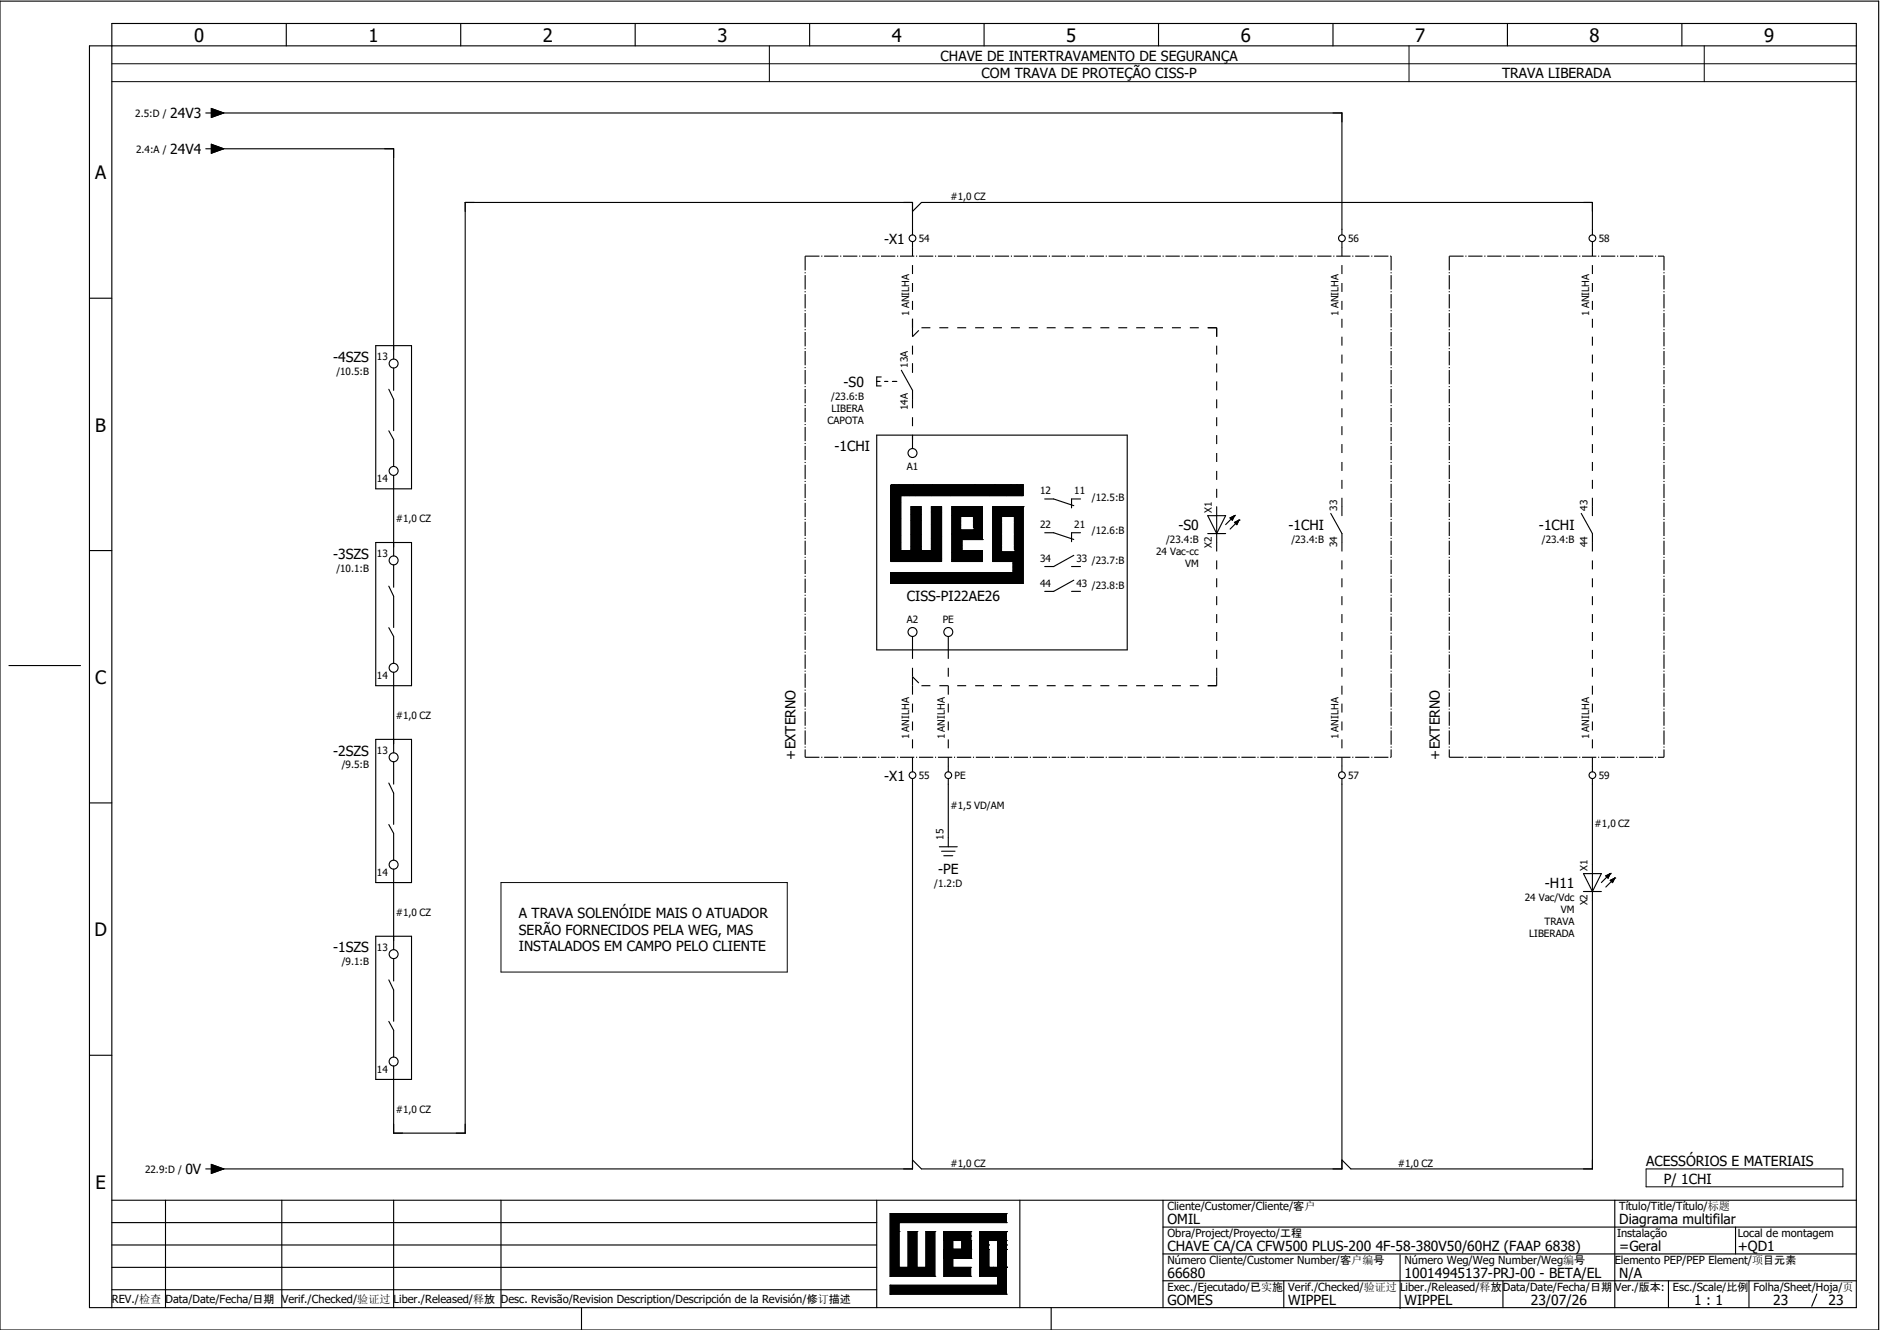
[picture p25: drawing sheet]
<svg xmlns="http://www.w3.org/2000/svg" width="297mm" height="210mm" viewBox="0 0 297 210" stroke-linecap="round" stroke-linejoin="round" font-family="sans-serif">
<defs><g id="words">
<g font-size="2.9">
<text x="30.7" y="6.6">0</text>
<text x="58.2" y="6.6">1</text>
<text x="85.8" y="6.6">2</text>
<text x="113.4" y="6.6">3</text>
<text x="141" y="6.6">4</text>
<text x="168.5" y="6.6">5</text>
<text x="196.1" y="6.6">6</text>
<text x="223.7" y="6.6">7</text>
<text x="251.3" y="6.6">8</text>
<text x="278.9" y="6.6">9</text>
<text x="15" y="28.3">A</text>
<text x="15.1" y="68.2">B</text>
<text x="15" y="108.1">C</text>
<text x="14.9" y="148">D</text>
<text x="15.1" y="187.9">E</text>
</g>
<g font-size="2.2">
<text x="148.7" y="9.6">CHAVE DE INTERTRAVAMENTO DE SEGURANÇA</text>
<text x="155.1" y="12.3">COM TRAVA DE PROTEÇÃO CISS-P</text>
<text x="237.5" y="12.4">TRAVA LIBERADA</text>
<text x="26.9" y="18.7">24V3</text>
<text x="26.9" y="24.4">24V4</text>
<text x="139.8" y="38.5">-X1</text>
<text x="52.7" y="57.2">-4SZS</text>
<text x="133.3" y="61.1">-S0</text>
<text x="131.9" y="71.3">-1CHI</text>
<text x="186.3" y="83.8">-S0</text>
<text x="203.7" y="83.8">-1CHI</text>
<text x="243.3" y="83.8">-1CHI</text>
<text x="52.7" y="88.3">-3SZS</text>
<text x="143.3" y="94.9">CISS-PI22AE26</text>
<text x="52.7" y="119.4">-2SZS</text>
<text x="125.8" y="120" transform="rotate(-90 125.8 120)">+EXTERNO</text>
<text x="139.8" y="123.4">-X1</text>
<text x="227.6" y="120" transform="rotate(-90 227.6 120)">+EXTERNO</text>
<text x="148.3" y="138.1">-PE</text>
<text x="244.2" y="140.3">-H11</text>
<text x="82" y="145">A TRAVA SOLENÓIDE MAIS O ATUADOR</text>
<text x="82" y="147.7">SERÃO FORNECIDOS PELA WEG, MAS</text>
<text x="52.7" y="150.5">-1SZS</text>
<text x="82" y="150.3">INSTALADOS EM CAMPO PELO CLIENTE</text>
<text x="29.3" y="185.6">0V</text>
<text x="260.2" y="184.3">ACESSÓRIOS E MATERIAIS</text>
<text x="263" y="187.1">P/ 1CHI</text>
<text x="184.5" y="193.5">OMIL</text>
<text x="184.5" y="197.7">CHAVE CA/CA CFW500 PLUS-200 4F-58-380V50/60HZ (FAAP 6838)</text>
<text x="256" y="193.5">Diagrama multifilar</text>
<text x="256" y="197.7">=Geral</text>
<text x="274.7" y="197.7">+QD1</text>
<text x="184.5" y="201.9">66680</text>
<text x="222" y="201.9">10014945137-PRJ-00 - BETA/EL</text>
<text x="256" y="201.9">N/A</text>
<text x="184.5" y="206.2">GOMES</text>
<text x="203.6" y="206.2">WIPPEL</text>
<text x="222" y="206.2">WIPPEL</text>
<text x="242" y="206.2">23/07/26</text>
<text x="267.8" y="206.2">1 : 1</text>
<text x="280.3" y="206.2">23</text>
<text x="289.1" y="206.2">23</text>
</g>
<g font-size="1.8">
<text x="184.5" y="191.2">Cliente/Customer/Cliente/客户</text>
<text x="256" y="191.2">Título/Title/Título/标题</text>
<text x="184.5" y="195.5">Obra/Project/Proyecto/工程</text>
<text x="255.6" y="195.5">Instalação</text>
<text x="274.7" y="195.5">Local de montagem</text>
<text x="184.5" y="204">Exec./Ejecutado/已实施</text>
<text x="184.5" y="199.7">Número Cliente/Customer Number/客户编号</text>
<text x="203.6" y="204">Verif./Checked/验证过</text>
<text x="221.3" y="204">Liber./Released/释放</text>
<text x="222" y="199.7">Número Weg/Weg Number/Weg编号</text>
<text x="237.6" y="204">Data/Date/Fecha/日期</text>
<text x="255.3" y="204">Ver./版本:</text>
<text x="255.3" y="199.7">Elemento PEP/PEP Element/项目元素</text>
<text x="264.4" y="204">Esc./Scale/比例</text>
<text x="277.2" y="204">Folha/Sheet/Hoja/页</text>
<text x="17.7" y="205.9">REV./检查</text>
<text x="26.2" y="205.9">Data/Date/Fecha/日期</text>
<text x="44.5" y="205.9">Verif./Checked/验证过</text>
<text x="62.2" y="205.9">Liber./Released/释放</text>
<text x="79.2" y="205.9">Desc. Revisão/Revision Description/Descripción de la Revisión/修订描述</text>
</g>
<g font-size="1.6">
<text x="21.4" y="18.5">2.5:D /</text>
<text x="21.5" y="24.1">2.4:A /</text>
<text x="150.3" y="31.6">#1,0 CZ</text>
<text x="145.2" y="38.3">54</text>
<text x="213.1" y="38.3">56</text>
<text x="252.7" y="38.3">58</text>
<text x="143.7" y="49.9" transform="rotate(-90 143.7 49.9)">1 ANILHA</text>
<text x="211.6" y="49.9" transform="rotate(-90 211.6 49.9)">1 ANILHA</text>
<text x="251.2" y="49.9" transform="rotate(-90 251.2 49.9)">1 ANILHA</text>
<text x="53.2" y="59.2">/10.5:B</text>
<text x="59.6" y="56.9">13</text>
<text x="143.5" y="58.1" transform="rotate(-90 143.5 58.1)">13A</text>
<text x="131.4" y="63.2">/23.6:B</text>
<text x="131.4" y="65.1">LIBERA</text>
<text x="143.5" y="64.8" transform="rotate(-90 143.5 64.8)">14A</text>
<text x="130.8" y="67">CAPOTA</text>
<text x="59.6" y="76.2">14</text>
<text x="143.3" y="74.2">A1</text>
<text x="62.6" y="82.6">#1,0 CZ</text>
<text x="164.4" y="78.1">12</text>
<text x="164.4" y="83.4">22</text>
<text x="169.8" y="78.1">11</text>
<text x="169.8" y="83.4">21</text>
<text x="172.6" y="79.1">/12.5:B</text>
<text x="191.6" y="81.1" transform="rotate(-90 191.6 81.1)">X1</text>
<text x="211.4" y="80.7" transform="rotate(-90 211.4 80.7)">33</text>
<text x="251" y="80.7" transform="rotate(-90 251 80.7)">43</text>
<text x="59.6" y="88">13</text>
<text x="164.4" y="88.8">34</text>
<text x="170.2" y="88.8">33 /23.7:B</text>
<text x="172.6" y="84.4">/12.6:B</text>
<text x="182.7" y="87.7">24 Vac-cc</text>
<text x="184.3" y="85.8">/23.4:B</text>
<text x="187.3" y="89.6">VM</text>
<text x="191.6" y="86.5" transform="rotate(-90 191.6 86.5)">X2</text>
<text x="204.1" y="85.8">/23.4:B</text>
<text x="211.4" y="86.5" transform="rotate(-90 211.4 86.5)">34</text>
<text x="243.7" y="85.8">/23.4:B</text>
<text x="251" y="86.5" transform="rotate(-90 251 86.5)">44</text>
<text x="53.2" y="90.3">/10.1:B</text>
<text x="164.4" y="92.7">44</text>
<text x="170.2" y="92.7">43 /23.8:B</text>
<text x="143.3" y="98.5">A2</text>
<text x="149" y="98.5">PE</text>
<text x="59.6" y="107.3">14</text>
<text x="62.6" y="113.7">#1,0 CZ</text>
<text x="59.6" y="119.1">13</text>
<text x="143.7" y="116.8" transform="rotate(-90 143.7 116.8)">1 ANILHA</text>
<text x="149.4" y="116.8" transform="rotate(-90 149.4 116.8)">1 ANILHA</text>
<text x="211.6" y="116.8" transform="rotate(-90 211.6 116.8)">1 ANILHA</text>
<text x="251.2" y="116.8" transform="rotate(-90 251.2 116.8)">1 ANILHA</text>
<text x="54" y="121.4">/9.5:B</text>
<text x="145.2" y="123.1">55</text>
<text x="150.9" y="123.1">PE</text>
<text x="213.1" y="123.1">57</text>
<text x="252.7" y="123.1">59</text>
<text x="150.3" y="127.8">#1,5 VD/AM</text>
<text x="252.1" y="130.6">#1,0 CZ</text>
<text x="149.1" y="132.7" transform="rotate(-90 149.1 132.7)">15</text>
<text x="251" y="137.6" transform="rotate(-90 251 137.6)">X1</text>
<text x="59.6" y="138.4">14</text>
<text x="147.7" y="140.2">/1.2:D</text>
<text x="241" y="142.4">24 Vac/Vdc</text>
<text x="251" y="143.1" transform="rotate(-90 251 143.1)">X2</text>
<text x="62.6" y="144.8">#1,0 CZ</text>
<text x="241.7" y="148.1">LIBERADA</text>
<text x="244.1" y="146.2">TRAVA</text>
<text x="246.7" y="144.3">VM</text>
<text x="54" y="152.5">/9.1:B</text>
<text x="59.6" y="150.2">13</text>
<text x="59.6" y="169.5">14</text>
<text x="62.6" y="175.9">#1,0 CZ</text>
<text x="22.9" y="185.4">22.9:D /</text>
<text x="150.3" y="184.4">#1,0 CZ</text>
<text x="221" y="184.4">#1,0 CZ</text>
</g>
</g></defs>
<g fill="none" stroke="#000" stroke-width=".18">
<path d="M0 .2h297v210h-297zM32.5 17.9h.9M33.4 17.1l2 .8-2 .7zM33.9 17.9h178.2v19.2M45.3 3.7v3.5M72.8 3.7v3.5M100.4 3.7v3.5M128 3.7v3.5M155.6 3.7v3.5M183.1 3.7v3.5M210.7 3.7v3.5M238.3 3.7v3.5"/>
<path d="M265.9 3.7v3.5M293.4 7.2h-279.3v199.4h279.3v-202.9h-275.7v202.9M32.5 23.5h.9M33.4 22.8l2 .7-2 .7zM33.9 23.5h28.3v33.2M144.2 37.1v-5.1h-70.7v147.1h-11.3v-10.6M144.2 38.2v.9M144.2 33.4l1.5-1.4h106v5.1M212.1 38.2v.9M251.7 38.2v.9M14.1 47.1h3.6M59.4 54.6h5.7v22.6h-5.7z"/>
<path d="M62.2 58.2v3.5M139.3 59.6h-.7v1.4h.7M142.5 58.5l1.7 3.2v1.4M144.2 57.4v1.5M61.5 61.5l.7 1.6v5M61.5 68.1l.7 1.4v4.2M62.2 75.1v12.8M138.6 68.8h39.6v33.9h-39.6zM138.6 60.3h.5M139.8 60.3h.6M141.1 60.3h.7M144.2 68.8v2.1"/>
<path d="M165.1 78.9l1.5-.1 3.1 1.1M170.8 78.8h-1.4v1.5M14.1 87h3.6M59.4 85.7h5.7v22.7h-5.7zM61.5 92.6l.7 1.6v5M61.5 99.2l.7 1.4v4.2M62.2 89.3v3.5M165.1 84.2h1.5l3.1 1M169.4 89.5h1.4M169.4 93.5h1.4M169.7 87.8l-3.1 1.7h-1.5M169.7 91.7l-3.1 1.8h-1.5"/>
<path d="M170.8 84.2h-1.4v1.4M190.9 81.5h2.8l-1.4 2.8zM190.9 84.3h2.8M192.3 80.1v5.6M194.4 81.8l.8-.3-.4 .7zM195.2 81.5h.1M195.2 82.6l.7-.4-.4 .7zM195.2 81.5l-1.5 1.4M195.9 82.2h.1M195.9 82.2l-1.5 1.4M210.4 81.1l1.7 3.2v1.4M212.1 80.1v1.4"/>
<path d="M250 81.1l1.7 3.2v1.4M251.7 80.1v1.4M1.4 105.2h11.3M59.4 116.8h5.7v22.7h-5.7zM62.2 106.2v12.8M144.2 100.6v2.1M149.9 100.6v2.1M14.1 126.9h3.6M61.5 123.7l.7 1.6v5M61.5 130.3l.7 1.4v4.2M62.2 120.4v3.5M62.2 137.3v12.8"/>
<path d="M144.2 121.1v.9M144.2 123v61.7h-110.3M148.5 133.8h2.8M148.8 134.5h2.2M149.2 135.2h1.4M149.9 121.1v.9M149.9 123v10.8M212.1 123v61.7h-66.4l-1.5-1.4M212.1 121.1v.9M250.3 138.1h2.8l-1.4 2.8zM251.7 123v61.7h-38.2l-1.4-1.4M251.7 121.1v.9"/>
<path d="M253.8 138.4l.7-.3-.3 .7zM254.5 138.1h.1M254.5 139.1l.8-.3-.4 .7zM254.5 138.1l-1.4 1.4M255.3 138.8h.1M255.3 138.8l-1.5 1.4M59.4 148h5.7v22.6h-5.7zM61.5 154.9l.7 1.5v5M62.2 151.5v3.5M250.3 140.9h2.8M14.1 166.8h3.6M61.5 161.4l.7 1.4v4.2"/>
<path d="M17.7 193.2h120.9M17.7 196.7h120.9M17.7 189.7h275.7M26.2 189.7v16.9M32.5 184.7h.9M33.4 184l2 .7-2 .7zM44.5 189.7v16.9M62.2 189.7v16.9M79.2 189.7v16.9M138.6 189.7v16.9M161.2 189.7v16.9M183.8 189.7v16.9"/>
<path d="M183.8 193.9h109.6M183.8 198.2h109.6M221.3 198.3v8.5M255.3 189.7v16.9M274.3 193.9v4.3M17.7 200.3h120.9M17.7 203.8h120.9M91.9 206.6v3.6M166.2 206.6v3.6M183.8 202.4h109.6M202.9 202.4v4.2M237.6 202.4v4.2"/>
<path d="M263.7 202.4v4.2M276.5 202.4v4.2M287.2 204.5l-.8 1.9"/>
<circle cx="144.2" cy="37.7" r=".53"/>
<circle cx="212.1" cy="37.7" r=".53"/>
<circle cx="251.7" cy="37.7" r=".53"/>
<circle cx="62.2" cy="57.4" r=".71"/>
<circle cx="62.2" cy="74.4" r=".71"/>
<circle cx="144.2" cy="71.6" r=".71"/>
<circle cx="62.2" cy="88.6" r=".71"/>
<circle cx="144.2" cy="99.9" r=".71"/>
<circle cx="149.9" cy="99.9" r=".71"/>
<circle cx="62.2" cy="105.5" r=".71"/>
<circle cx="62.2" cy="119.7" r=".71"/>
<circle cx="62.2" cy="136.6" r=".71"/>
<circle cx="144.2" cy="122.5" r=".53"/>
<circle cx="149.9" cy="122.5" r=".53"/>
<circle cx="212.1" cy="122.5" r=".53"/>
<circle cx="251.7" cy="122.5" r=".53"/>
<circle cx="62.2" cy="150.8" r=".71"/>
<circle cx="62.2" cy="167.8" r=".71"/>
</g>
<g fill="#000" stroke="#000" stroke-width=".16">
<path d="M33.4 17.1l2 .8-2 .7zM33.4 22.8l2 .7-2 .7zM140.9 76.6h20.8v1.7h-19.3v8.7h1.6v-6.9h1.6v6.9h1.6v-6.9h1.6v8.6h-8v-12zM150.5 80.1h4.8v5.2h-3.2v1.7h3.2v1.7h-4.8zM140.8 90.5h19.3v-1.8h-3.2v-8.6h4.8v12.1h-20.9zM194.4 81.8l.8-.3-.4 .7zM195.2 82.6l.7-.4-.4 .7zM253.8 138.4l.7-.3-.3 .7zM254.5 139.1l.8-.3-.4 .7zM33.4 184l2 .7-2 .7zM140.7 191.8h18.4v1.4h-17v7.1h1.4v-5.7h1.4v5.7h1.5v-5.7h1.4v7.1h-7.1zM149.2 197.4h4.2h-2.8h2.8h-2.8h2.8h-2.8h2.8h-2.8h2.8v1.5h-4.2z"/>
<path d="M149.2 194.6h4.2h-2.8h2.8h-2.8h2.8h-2.8h2.8h-2.8h2.8v1.4h-4.2zM152 194.6h1.4v4.3v-2.9v2.9v-2.9v2.9v-2.9v2.9v-2.9v2.9h-1.4zM140.7 203.1h17v-1.4h-2.9v-2.8v1.4v-1.4v1.4h4.3v4.2h-18.4zM154.8 194.6h4.3h-2.8h2.8h-2.8h2.8h-2.8h2.8h-2.8h2.8v1.4h-4.3zM154.8 196h1.5v4.3v-2.9v2.9v-2.9v2.9v-2.9v2.9v-2.9v2.9h-1.5zM157.7 196h1.4v4.3v-2.9v2.9v-2.9v2.9v-2.9v2.9v-2.9v2.9h-1.4zM149.2 194.6l.7 4.3-.7-4.3h1.4v4.3h2.8h-2.8v1.4h2.8v1.4h-4.2z"/>
</g>
<g fill="none" stroke="#000" stroke-width=".16">
<path d="M17.7 10.1h275.7M17.7 12.9h275.7M121.6 7.2v5.7M222.7 7.2v5.7M269.4 7.2v5.7M140.9 76.6h20.8v1.7h-19.3v8.7h1.6v-6.9h1.6v6.9h1.6v-6.9h1.6v8.6h-8v-12zM142.4 78.3h.1M140.8 90.5h19.3v-1.8h-3.2v-8.6h4.8v12.1h-20.9zM150.5 80.1h4.8v5.2h-3.2v1.7h3.2v1.7h-4.8zM155.3 85.3h.1M161.7 80.1h.1M79.2 139.5h45.2v14.1h-45.2z"/>
<path d="M140.7 191.8h.1M140.7 191.8v9.9M140.7 191.8h18.4M142.1 193.2h.1M142.1 194.6h.1M142.1 193.2h17M142.1 193.2v7.1M143.5 194.6h.1M143.5 194.6v5.7M143.5 194.6h1.4M144.9 194.6h.1M144.9 194.6v5.7"/>
<path d="M146.4 194.6h.1M146.4 194.6h1.4M146.4 194.6v5.7M147.8 194.6h.1M147.8 194.6v7.1M149.2 198.9h.1M149.2 196h.1M149.2 194.6h4.2M149.2 198.9h4.2M149.2 194.6l.7 4.3M149.2 194.6v7.1M149.2 197.4h4.2"/>
<path d="M149.2 196h4.2M149.9 197.4h.1M149.9 194.6h.1M150.6 198.9h.1M150.6 197.4h.1M150.6 194.6h.1M150.6 194.6v5.7M152 198.9h.1M152 194.6h.1M152 194.6v4.3M153.4 198.9h.1M153.4 197.4h.1"/>
<path d="M153.4 196h.1M153.4 194.6h.1M153.4 195.3h.1M153.4 194.6v4.3M154.8 198.9h.1M154.8 196h.1M154.8 196h4.3M155.6 194.6h.1M156.3 194.6h.1M156.3 197.4h.1M156.3 196.7h.1M156.3 196v4.3"/>
<path d="M157.7 196h.1M157.7 196v4.3M159.1 191.8h.1M159.1 193.2h.1M159.1 196h.1M159.1 194.6h.1M159.1 197.4h.1M159.1 196.7h.1M159.1 194.6h-4.3v7.1M159.1 191.8v1.4M159.1 194.6v9.9M260.2 184.7h31.1v2.9h-31.1z"/>
<path d="M140.7 203.1h.1M140.7 204.5h.1M140.7 201.7h.1M140.7 201.7h7.1M140.7 203.1h17M140.7 203.1v1.4M140.7 204.5h18.4M142.1 200.3h.1M142.1 200.3h1.4M143.5 200.3h.1M144.9 200.3h.1M144.9 200.3h1.5"/>
<path d="M146.4 200.3h.1M147.8 201.7h.1M149.2 201.7h.1M149.2 201.7h4.2M150.6 200.3h.1M150.6 200.3h2.8M153.4 201.7h.1M153.4 200.3h.1M153.4 200.3v1.4M154.8 201.7h.1M154.8 200.3h.1M154.8 201.7h2.9"/>
<path d="M154.8 200.3h4.3M156.3 200.3h.1M157 200.3h.1M157.7 201.7h.1M157.7 203.1h.1M157.7 200.3h.1M157.7 201.7v1.4M159.1 204.5h.1M159.1 200.3h.1"/>
</g>
<g fill="none" stroke="#000" stroke-width=".18" stroke-dasharray="1.4 1.4" stroke-linecap="butt">
<path d="M144.2 39.1v12.7M212.1 39.1v41M251.7 39.1v41M144.2 51.8v5.6M144.2 50.4v2.8M144.2 53.2l1.5-1.4M145.7 51.8h46.6M190.9 51.8h1.4M192.3 51.8v28.3M192.3 51.8v1.4M144.2 63.1v6.4M192.3 85.7v22.7"/>
<path d="M212.1 85.7v35.4M251.7 85.7v35.4M144.2 102.7v5.7M144.2 108.4v12.7M144.2 106.9v2.9M144.2 106.9l1.5 1.5M145.7 108.4h46.6M149.9 102.7v18.4M190.9 108.4h1.4M192.3 106.9v1.5"/>
</g>
<g fill="#fff" stroke="#fff" stroke-width=".16">
<path d="M152.1 81.8h1.6v1.7h-1.6z"/>
<path d="M158.5 81.8h1.6v5.2h-1.6z"/>
</g>
<path d="M152.1 81.8h1.6v1.7h-1.6zM153.7 83.5h.1M158.5 81.8h1.6v5.2h-1.6zM160.1 87h.1" fill="none" stroke="#fff" stroke-width=".16"/>
<path d="M127.3 40.5h92.6M127.3 40.5v79.2M219.9 40.5v79.2M229.1 40.5h33.9M229.1 40.5v79.2M263 40.5v79.2M127.3 119.7h92.6M229.1 119.7h33.9" fill="none" stroke="#000" stroke-width=".18" stroke-dasharray="2.3 .3 .2 .3" stroke-linecap="butt"/>
<use href="#words"/>
</svg>
